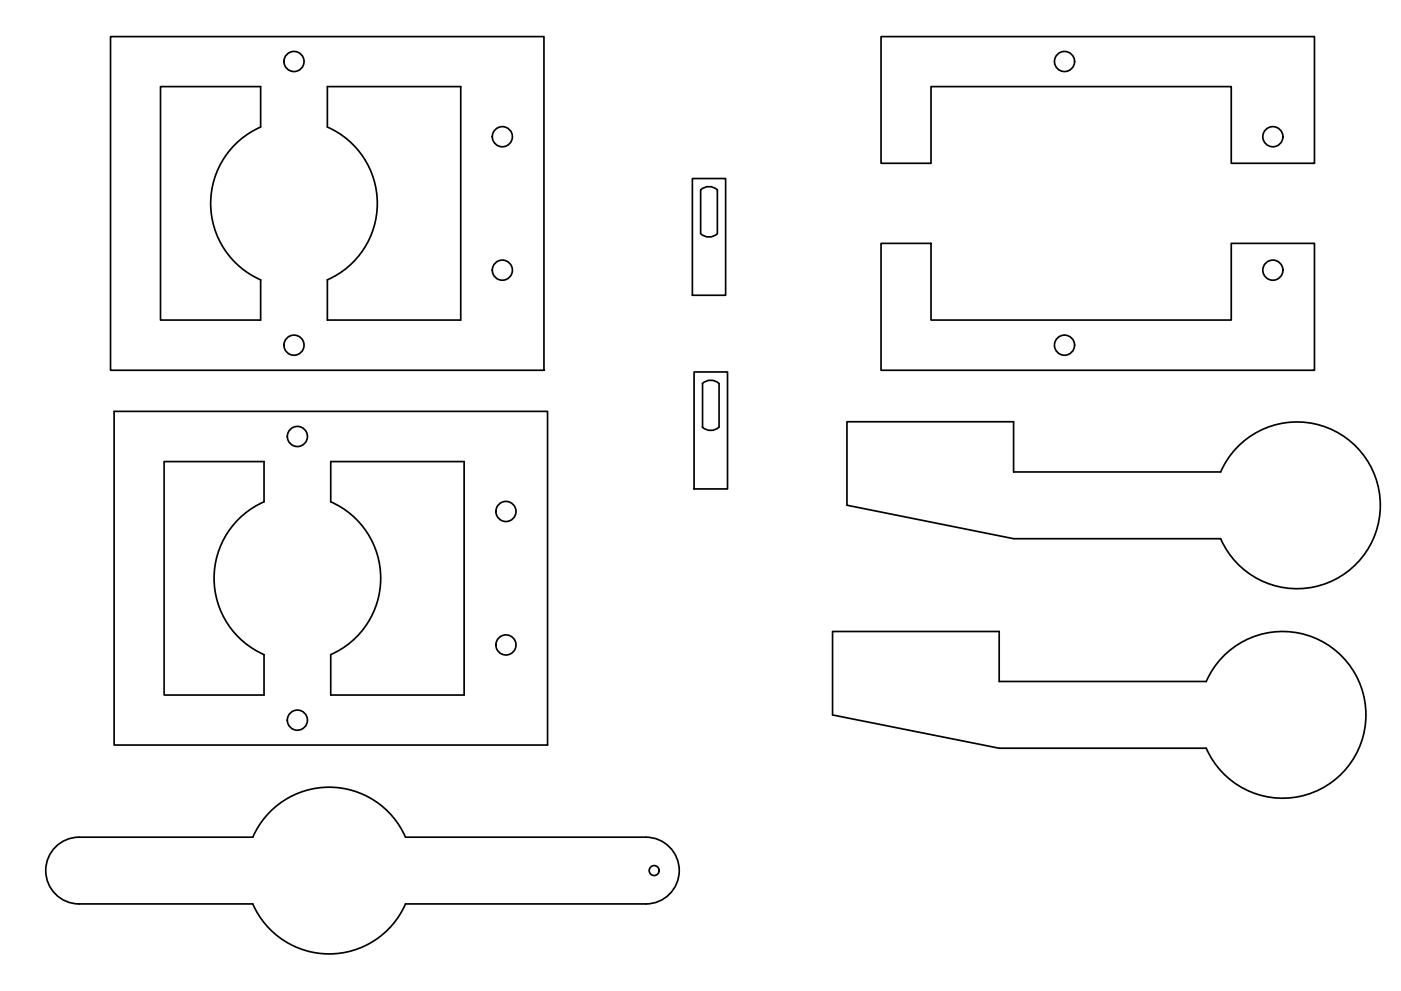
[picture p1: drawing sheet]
<svg xmlns="http://www.w3.org/2000/svg" width="420mm" height="297mm" viewBox="0 0 420 297" stroke-linecap="round" stroke-linejoin="round" font-family="sans-serif">
<!-- layer: Visible (ISO) -->
<g fill="none" stroke="#000" stroke-width=".51">
<path d="M33.1 11h130v100h-130zM264.2 11h130v37.9h-24.9v-22.9h-90.1v22.9h-15zM78.2 38v-12h-30.1v69.9h30.1v-12a25 25 0 0 1-15-22.9 25 25 0 0 1 15-22.9M98.2 38v-12h40v69.9h-40v-12a25 25 0 0 0 15-22.9 25 25 0 0 0-15-22.9M207.6 53.5h10v35h-10zM210.1 56.9a3.7 3.7 0 0 1 5 0M210.1 57v13M215.1 57v13M210.1 70a3.7 3.7 0 0 0 5 0M264.2 72.9h15v23h90.1v-23h24.9v38.1h-130zM208.2 111.5h10v35h-10zM210.6 115a3.5 3.5 0 0 1 5 0l.1 13a3.7 3.7 0 0 1-5.1 0"/>
<path d="M210.7 115v13M34.2 123.3h130v100h-130zM254 126.4h50v15.1h62.1a25 25 0 0 1 38.2-9.8 25 25 0 0 1 0 39.5 25 25 0 0 1-38.2-9.7h-62.1l-50-10.1zM79.2 196.2a25 25 0 0 1-15-22.9 25 25 0 0 1 15-22.9v-12h-30v69.9h30v-12M99.2 196.2a25 25 0 0 0 15-22.9 25 25 0 0 0-15-22.9v-12h40v69.9h-40v-12M361.8 204.3h-62.1v-15h-50v25l50 10h62.1a25 25 0 0 0 38.2 9.7 25 25 0 0 0 0-39.5 25 25 0 0 0-38.2 9.8M16.2 254.3a10 10 0 0 1 7.5-3.4h52.1a25 25 0 0 1 22.9-14.9 25 25 0 0 1 22.9 14.9h72.1a10 10 0 0 1 10 10 10 10 0 0 1-10 10h-72.1a25 25 0 0 1-22.9 15 25 25 0 0 1-22.9-15h-52.1a10 10 0 0 1-9.1-5.9 10 10 0 0 1 1.6-10.7z"/>
<circle cx="88.2" cy="18.4" r="3"/>
<circle cx="319.2" cy="18.4" r="3"/>
<circle cx="150.7" cy="41" r="3"/>
<circle cx="381.7" cy="41" r="3"/>
<circle cx="150.7" cy="81" r="3"/>
<circle cx="381.7" cy="81" r="3"/>
<circle cx="88.2" cy="103.5" r="3"/>
<circle cx="319.2" cy="103.5" r="3"/>
<circle cx="89.2" cy="130.8" r="3"/>
<circle cx="151.7" cy="153.3" r="3"/>
<circle cx="151.7" cy="193.3" r="3"/>
<circle cx="89.2" cy="215.9" r="3"/>
<circle cx="196.2" cy="260.9" r="1.49"/>
</g>
</svg>
